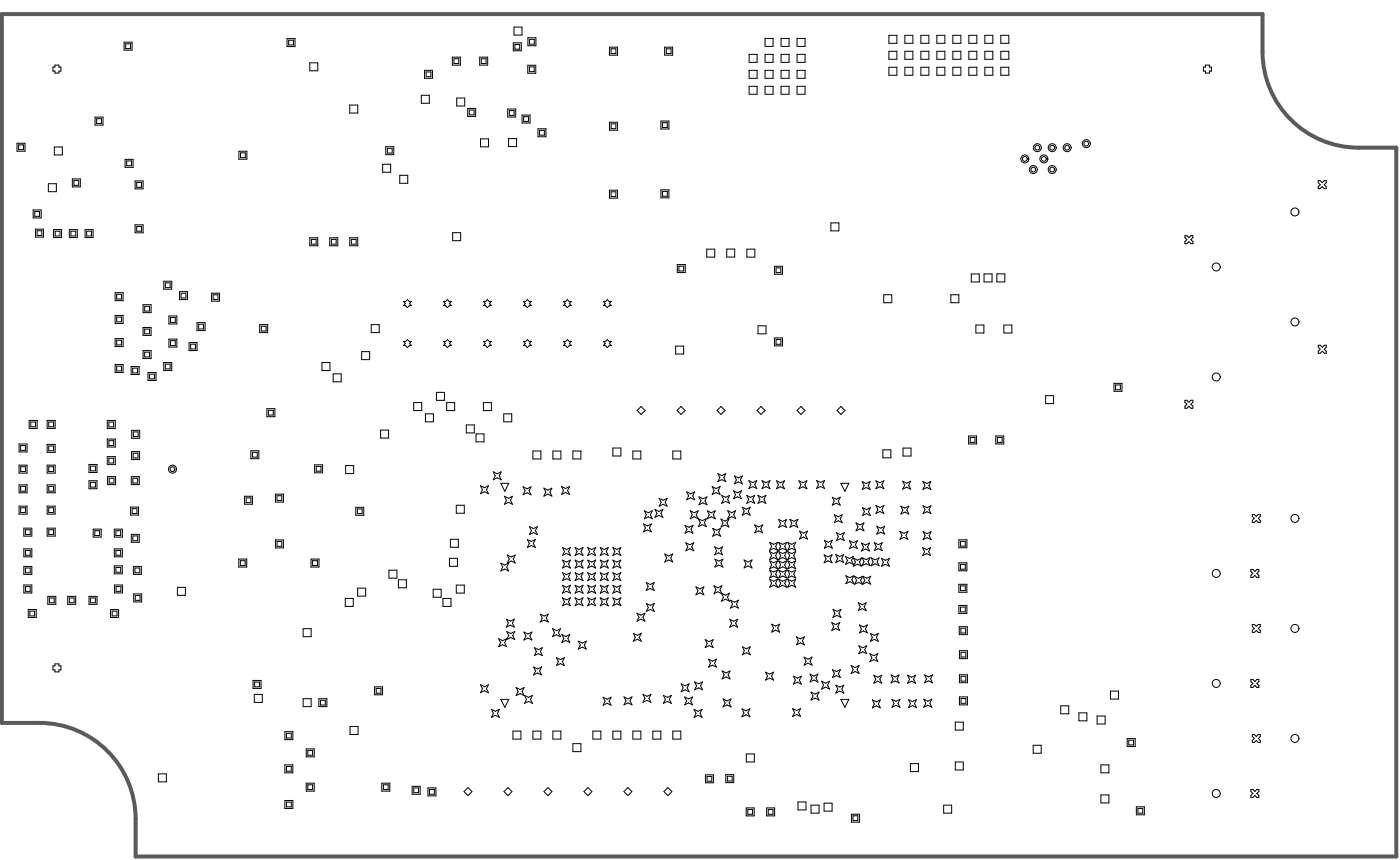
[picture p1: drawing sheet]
<svg xmlns="http://www.w3.org/2000/svg" width="148mm" height="91mm" viewBox="0 0 148 91" stroke-linecap="round" stroke-linejoin="round" font-family="sans-serif">
<path d="M.2 1.5h133.4v4a10.2 10.2 0 0 0 10.2 10.1h4v75h-133.4v-3.9a10.2 10.2 0 0 0-10.2-10.2h-4z" fill="none" stroke="#5a5a5a" stroke-width=".42"/>
<g fill="none" stroke="#000" stroke-width=".11">
<path d="M1.8 15.2h.8v.8h-.8zM2 15.3h.5v.5h-.5zM5.1 19.4h.9v.9h-.9zM5.6 7.1h.2v-.2h.4v.2h.2v.4h-.2v.2h-.4v-.2h-.2zM5.8 15.6h.8v.8h-.8zM7.7 18.9h.8v.9h-.8zM7.8 19.1h.5v.5h-.5zM10.1 12.4h.8v.8h-.8zM10.2 12.6h.5v.5h-.5zM13.1 4.5h.9v.8h-.9zM13.2 16.9h.9v.8h-.9zM13.3 4.6h.5v.5h-.5z"/>
<path d="M13.4 17h.5v.5h-.5zM14.3 19.1h.8v.9h-.8zM14.5 19.3h.5v.5h-.5zM25.3 16h.8v.9h-.8zM25.5 16.2h.5v.5h-.5zM30.4 4.1h.8v.8h-.8zM30.5 4.3h.6v.5h-.6zM32.8 6.6h.8v.9h-.8zM37 11.1h.9v.9h-.9zM40.5 17.4h.8v.8h-.8zM40.8 15.5h.9v.9h-.9zM41 15.7h.5v.5h-.5z"/>
<path d="M42.3 18.6h.9v.8h-.9zM44.6 10.1h.8v.8h-.8zM44.9 7.4h.9v.9h-.9zM45.1 7.6h.5v.5h-.5zM47.9 6h.8v.9h-.8zM48 6.2h.6v.5h-.6zM48.3 10.4h.9v.8h-.9zM49.5 11.5h.8v.8h-.8zM49.7 11.6h.5v.6h-.5zM50.8 6h.8v.9h-.8zM50.9 14.7h.8v.8h-.8zM50.9 6.2h.5v.5h-.5z"/>
<path d="M53.7 11.5h.9v.9h-.9zM53.8 14.7h.9v.8h-.9zM53.9 11.7h.5v.5h-.5zM54.3 4.5h.9v.9h-.9zM54.4 2.9h.8v.8h-.8zM54.5 4.7h.5v.5h-.5zM55.3 12.2h.8v.8h-.8zM55.4 12.3h.5v.6h-.5zM55.9 6.9h.8v.9h-.8zM55.9 4h.8v.8h-.8zM56 7.1h.5v.5h-.5zM56 4.2h.5v.5h-.5z"/>
<path d="M56.9 13.6h.9v.9h-.9zM57.1 13.8h.5v.5h-.5zM64.5 5h.8v.8h-.8zM64.5 12.9h.8v.9h-.8zM64.7 13.1h.5v.5h-.5zM64.7 5.2h.5v.5h-.5zM69.9 12.8h.9v.9h-.9zM70.1 13h.5v.5h-.5zM70.3 5h.9v.8h-.9zM70.5 5.2h.5v.5h-.5zM79.3 7.4h.8v.9h-.8zM79.3 5.8h.8v.8h-.8z"/>
<path d="M79.3 9.1h.8v.9h-.8zM81 7.4h.8v.9h-.8zM81 4.1h.8v.8h-.8zM81 5.8h.8v.8h-.8zM81 9.1h.8v.9h-.8zM82.7 7.4h.8v.9h-.8zM82.7 9.1h.8v.9h-.8zM82.7 5.8h.8v.8h-.8zM82.7 4.1h.8v.8h-.8zM84.4 7.4h.8v.9h-.8zM84.4 9.1h.8v.9h-.8zM84.4 5.8h.8v.8h-.8z"/>
<path d="M84.4 4.1h.8v.8h-.8zM94.1 7.1h.8v.9h-.8zM94.1 3.7h.8v.9h-.8zM94.1 5.4h.8v.9h-.8zM95.8 7.1h.8v.9h-.8zM95.8 5.4h.8v.9h-.8zM95.8 3.7h.8v.9h-.8zM97.5 7.1h.8v.9h-.8zM97.5 5.4h.8v.9h-.8zM97.5 3.7h.8v.9h-.8zM99.2 7.1h.8v.9h-.8zM99.2 5.4h.8v.9h-.8z"/>
<path d="M99.2 3.7h.8v.9h-.8zM100.8 7.1h.9v.9h-.9zM100.8 5.4h.9v.9h-.9zM100.8 3.7h.9v.9h-.9zM102.5 7.1h.9v.9h-.9zM102.5 5.4h.9v.9h-.9zM102.5 3.7h.9v.9h-.9zM104.2 7.1h.9v.9h-.9zM104.2 5.4h.9v.9h-.9zM104.2 3.7h.9v.9h-.9zM105.9 7.1h.9v.9h-.9zM105.9 5.4h.9v.9h-.9z"/>
<path d="M105.9 3.7h.9v.9h-.9zM127.4 7.1h.2v-.2h.4v.2h.2v.4h-.2v.2h-.4v-.2h-.2zM139.5 19.1h.2l.2 .2 .2-.2h.3v.2l-.3 .2 .3 .3v.2h-.3l-.2-.2-.2 .2h-.2v-.2l.2-.3-.2-.2zM3.5 22.2h.9v.9h-.9zM3.7 22.4h.5v.5h-.5zM3.8 24.3h.8v.8h-.8zM3.9 24.4h.5v.5h-.5zM5.7 24.3h.8v.8h-.8zM5.8 24.5h.5v.5h-.5zM7.3 24.3h.9v.8h-.9zM7.5 24.5h.5v.5h-.5zM9 24.3h.8v.8h-.8z"/>
<path d="M9.2 24.5h.5v.5h-.5zM12.2 35.8h.8v.9h-.8zM12.2 38.6h.8v.8h-.8zM12.2 31h.8v.8h-.8zM12.2 33.4h.8v.8h-.8zM12.4 36h.5v.5h-.5zM12.4 31.1h.5v.6h-.5zM12.4 33.6h.5v.5h-.5zM12.4 38.8h.5v.5h-.5zM13.9 38.8h.8v.8h-.8zM14 39h.6v.5h-.6zM14.3 23.8h.8v.8h-.8z"/>
<path d="M14.5 24h.5v.5h-.5zM15.1 32.2h.9v.9h-.9zM15.1 34.7h.9v.8h-.9zM15.1 37.1h.9v.8h-.9zM15.3 32.4h.5v.5h-.5zM15.3 34.8h.5v.5h-.5zM15.3 37.3h.5v.5h-.5zM15.7 39.4h.8v.9h-.8zM15.8 39.6h.5v.5h-.5zM17.3 29.8h.9v.8h-.9zM17.3 38.4h.9v.8h-.9zM17.5 29.9h.5v.5h-.5z"/>
<path d="M17.5 38.5h.5v.5h-.5zM17.9 35.9h.8v.8h-.8zM17.9 33.4h.8v.9h-.8zM18 36.1h.6v.5h-.6zM18 33.6h.6v.5h-.6zM19 30.9h.8v.8h-.8zM19.2 31h.5v.5h-.5zM20 36.3h.9v.8h-.9zM20.2 36.4h.5v.5h-.5zM20.9 34.1h.8v.9h-.8zM21 34.3h.5v.5h-.5zM22.4 31h.8v.9h-.8z"/>
<path d="M22.6 31.2h.5v.5h-.5zM27.5 34.4h.8v.8h-.8zM27.7 34.5h.5v.5h-.5zM32.8 25.2h.8v.8h-.8zM33 25.3h.5v.5h-.5zM34.1 38.4h.8v.8h-.8zM34.9 25.2h.8v.8h-.8zM35.1 25.3h.5v.5h-.5zM35.3 39.6h.8v.8h-.8zM37 25.2h.9v.8h-.9zM37.2 25.3h.5v.5h-.5zM38.3 37.2h.8v.9h-.8z"/>
<path d="M39.3 34.4h.8v.8h-.8zM42.7 36.1h.2l.2-.2 .2 .2h.2l-.2 .3 .2 .2h-.2l-.2 .2-.2-.2h-.2l.2-.2zM42.7 31.9h.2l.2-.2 .2 .2h.2l-.2 .2 .2 .2h-.2l-.2 .3-.2-.3h-.2l.2-.2zM46.9 36.1h.2l.3-.2 .2 .2h.2l-.2 .3 .2 .2h-.2l-.2 .2-.3-.2h-.2l.2-.2zM46.9 31.9h.2l.3-.2 .2 .2h.2l-.2 .2 .2 .2h-.2l-.2 .3-.3-.3h-.2l.2-.2zM47.9 24.6h.9v.9h-.9zM51.2 36.1h.2l.2-.2 .2 .2h.2l-.2 .3 .2 .2h-.2l-.2 .2-.2-.2h-.2l.2-.2zM51.2 31.9h.2l.2-.2 .2 .2h.2l-.2 .2 .2 .2h-.2l-.2 .3-.2-.3h-.2l.2-.2zM55.4 36.1h.2l.2-.2 .2 .2h.2l-.2 .3 .2 .2h-.2l-.2 .2-.2-.2h-.2l.2-.2zM55.4 31.9h.2l.2-.2 .2 .2h.2l-.2 .2 .2 .2h-.2l-.2 .3-.2-.3h-.2l.2-.2zM59.6 36.1h.2l.2-.2 .3 .2h.2l-.2 .3 .2 .2h-.2l-.3 .2-.2-.2h-.2l.2-.2zM59.6 31.9h.2l.2-.2 .3 .2h.2l-.2 .2 .2 .2h-.2l-.3 .3-.2-.3h-.2l.2-.2z"/>
<path d="M63.9 36.1h.2l.2-.2 .2 .2h.2l-.2 .3 .2 .2h-.2l-.2 .2-.2-.2h-.2l.2-.2zM63.9 31.9h.2l.2-.2 .2 .2h.2l-.2 .2 .2 .2h-.2l-.2 .3-.2-.3h-.2l.2-.2zM64.5 20.1h.8v.9h-.8zM64.7 20.3h.5v.5h-.5zM69.9 20.1h.9v.8h-.9zM70.1 20.3h.5v.5h-.5zM71.5 36.6h.9v.9h-.9zM71.7 28h.8v.8h-.8zM71.9 28.2h.5v.5h-.5zM74.8 26.4h.8v.8h-.8zM76.9 26.4h.9v.8h-.9zM79 26.4h.9v.8h-.9z"/>
<path d="M80.2 34.5h.9v.8h-.9zM82 28.2h.8v.8h-.8zM82 35.8h.8v.8h-.8zM82.1 28.3h.5v.6h-.5zM82.1 35.9h.5v.5h-.5zM87.9 23.6h.9v.8h-.9zM93.5 31.2h.9v.8h-.9zM100.6 31.2h.9v.8h-.9zM102.8 29h.8v.8h-.8zM103.3 34.4h.8v.8h-.8zM104.1 29h.9v.8h-.9zM105.5 29h.8v.8h-.8z"/>
<path d="M106.2 34.4h.9v.8h-.9zM125.4 24.9h.2l.2 .3 .2-.3h.3v.3l-.3 .2 .3 .2v.2h-.3l-.2-.2-.2 .2h-.2v-.2l.2-.2-.2-.2zM139.5 36.5h.2l.2 .3 .2-.3h.3v.3l-.3 .2 .3 .2v.2h-.3l-.2-.2-.2 .2h-.2v-.2l.2-.2-.2-.2zM2 47h.9v.8h-.9zM2 49.2h.9v.9h-.9zM2 51.3h.9v.9h-.9zM2 53.6h.9v.8h-.9zM2.2 47.2h.5v.5h-.5zM2.2 49.4h.5v.5h-.5zM2.2 51.5h.5v.5h-.5zM2.2 53.7h.5v.5h-.5zM2.5 55.9h.9v.8h-.9z"/>
<path d="M2.5 58.1h.9v.8h-.9zM2.5 59.9h.9v.9h-.9zM2.7 56.1h.5v.5h-.5zM2.7 58.3h.5v.5h-.5zM3.1 44.5h.8v.8h-.8zM3.3 44.7h.5v.5h-.5zM5 55.9h.8v.8h-.8zM5 53.6h.8v.8h-.8zM5 51.3h.8v.9h-.8zM5 49.2h.8v.9h-.8zM5 44.5h.8v.8h-.8zM5 47h.8v.9h-.8z"/>
<path d="M5.2 56.1h.5v.5h-.5zM5.2 53.7h.5v.5h-.5zM5.2 51.5h.5v.5h-.5zM5.2 49.4h.5v.5h-.5zM5.2 44.7h.5v.5h-.5zM5.2 47.2h.5v.5h-.5zM9.4 49.2h.9v.8h-.9zM9.4 50.9h.9v.8h-.9zM9.6 49.3h.5v.5h-.5zM9.6 51h.5v.6h-.5zM9.9 56h.8v.8h-.8zM10 56.2h.5v.5h-.5z"/>
<path d="M11.4 44.5h.8v.8h-.8zM11.4 48.3h.8v.9h-.8zM11.4 46.5h.8v.8h-.8zM11.4 50.4h.8v.9h-.8zM11.5 44.7h.5v.5h-.5zM11.5 46.6h.5v.5h-.5zM11.5 48.5h.5v.5h-.5zM11.6 50.6h.5v.5h-.5zM12.1 58.1h.8v.8h-.8zM12.1 56h.8v.8h-.8zM12.1 59.9h.8v.8h-.8zM12.3 58.3h.5v.5h-.5z"/>
<path d="M12.3 56.2h.5v.5h-.5zM13.8 53.7h.9v.8h-.9zM13.9 50.4h.8v.9h-.8zM13.9 56.6h.8v.8h-.8zM13.9 47.8h.9v.8h-.9zM13.9 45.5h.9v.9h-.9zM14 53.8h.5v.5h-.5zM14.1 56.7h.5v.5h-.5zM14.1 50.6h.5v.5h-.5zM14.1 48h.5v.5h-.5zM14.1 45.7h.5v.5h-.5zM14.1 59.9h.9v.9h-.9z"/>
<path d="M25.3 59.2h.8v.8h-.8zM25.4 59.3h.5v.5h-.5zM25.9 52.5h.8v.9h-.8zM26 52.7h.6v.5h-.6zM26.5 47.7h.9v.8h-.9zM26.7 47.9h.5v.5h-.5zM28.2 43.3h.9v.8h-.9zM28.4 43.4h.5v.5h-.5zM29.1 52.3h.9v.8h-.9zM29.1 57.1h.9v.9h-.9zM29.3 52.5h.5v.5h-.5zM29.3 57.3h.5v.5h-.5z"/>
<path d="M32.9 59.2h.9v.8h-.9zM33.1 59.3h.5v.5h-.5zM33.3 49.2h.8v.8h-.8zM33.5 49.4h.5v.5h-.5zM36.6 49.3h.8v.8h-.8zM37.7 53.7h.8v.8h-.8zM37.8 53.9h.5v.5h-.5zM40.3 45.5h.8v.9h-.8zM43.8 42.6h.8v.9h-.8zM45 43.8h.9v.8h-.9zM46.2 41.5h.8v.9h-.8zM47.3 42.6h.8v.9h-.8z"/>
<path d="M47.6 59.1h.8v.8h-.8zM47.7 57.1h.8v.8h-.8zM48.3 53.5h.8v.8h-.8zM49.3 45h.9v.8h-.9zM50.4 45.9h.8v.9h-.8zM50.8 51.4l.5 .2 .4-.2-.2 .4 .2 .5-.4-.3-.5 .3 .3-.5zM51.2 42.6h.8v.9h-.8zM52.2 49.9l.4 .2 .4-.2-.2 .5 .2 .4-.4-.2-.4 .2 .2-.4zM53 59.6l.4 .2 .4-.2-.2 .4 .2 .4-.4-.2-.4 .2 .2-.4zM53 51.2h.8l-.4 .8zM53.3 43.8h.9v.8h-.9zM53.4 52.5l.4 .2 .4-.2-.2 .4 .2 .5-.4-.2-.4 .2 .2-.5z"/>
<path d="M53.7 58.7l.4 .3 .4-.3-.2 .5 .2 .4-.4-.2-.4 .2 .2-.4zM55.4 51.5l.4 .2 .4-.2-.2 .4 .2 .5-.4-.2-.4 .2 .2-.5zM55.8 57.1l.4 .2 .5-.2-.3 .4 .3 .4-.5-.2-.4 .2 .2-.4zM56 55.7l.5 .2 .4-.2-.2 .5 .2 .4-.4-.2-.5 .2 .2-.4zM56.4 47.7h.8v.9h-.8zM57.6 51.7l.4 .2 .4-.2-.2 .4 .2 .4-.4-.2-.4 .2 .2-.4zM58.5 47.7h.9v.9h-.9zM59.4 51.5l.5 .2 .4-.2-.2 .4 .2 .4-.4-.2-.5 .2 .2-.4zM59.5 59.3l.5 .2 .4-.2-.2 .4 .2 .4-.4-.2-.5 .2 .2-.4zM59.5 57.9l.5 .3 .4-.3-.2 .5 .2 .4-.4-.2-.5 .2 .2-.4zM60.6 47.7h.9v.9h-.9zM60.9 59.3l.4 .2 .4-.2-.2 .4 .2 .4-.4-.2-.4 .2 .2-.4z"/>
<path d="M60.9 57.9l.4 .3 .4-.3-.2 .5 .2 .4-.4-.2-.4 .2 .2-.4zM62.2 57.9l.4 .3 .4-.3-.2 .5 .2 .4-.4-.2-.4 .2 .2-.4zM62.2 59.3l.4 .2 .4-.2-.2 .4 .2 .4-.4-.2-.4 .2 .2-.4zM63.5 57.9l.5 .3 .4-.3-.2 .5 .2 .4-.4-.2-.5 .2 .2-.4zM63.5 59.3l.5 .2 .4-.2-.2 .4 .2 .4-.4-.2-.5 .2 .2-.4zM64.9 59.3l.4 .2 .4-.2-.2 .4 .2 .4-.4-.2-.4 .2 .2-.4zM64.9 57.9l.4 .3 .4-.3-.2 .5 .2 .4-.4-.2-.4 .2 .2-.4zM64.9 47.4h.8v.9h-.8zM67 47.7h.8v.9h-.8zM67.4 43.4l.5-.4 .4 .4-.4 .5zM68.1 55.4l.4 .3 .4-.3-.2 .5 .2 .4-.4-.2-.4 .2 .2-.4zM68.2 54.1l.4 .2 .4-.2-.2 .4 .2 .4-.4-.2-.4 .2 .2-.4z"/>
<path d="M69.3 53.9l.4 .2 .5-.2-.3 .4 .3 .5-.5-.3-.4 .3 .2-.5zM69.8 52.7l.4 .2 .4-.2-.2 .5 .2 .4-.4-.2-.4 .2 .2-.4zM70.4 58.6l.4 .2 .4-.2-.2 .5 .2 .4-.4-.2-.4 .2 .2-.4zM71.2 47.7h.9v.9h-.9zM71.7 43.4l.4-.4 .4 .4-.4 .5zM72.5 55.6l.4 .2 .4-.2-.2 .4 .2 .4-.4-.2-.4 .2 .2-.4zM72.6 57.4l.4 .3 .4-.3-.2 .5 .2 .4-.4-.2-.4 .2 .2-.4zM72.7 52.1l.4 .2 .4-.2-.2 .4 .2 .4-.4-.2-.4 .2 .2-.4zM73.1 54.1l.2 .4-.2 .4 .4-.2 .8 .4 .4-.2-.2 .4 .2 .4-.4-.2-.4 .2 .2-.4-.4-.8 .2-.4-.4 .2zM74 52.6l.4 .2 .4-.2-.2 .4 .2 .4-.4-.2-.4 .2 .2-.4zM74.9 54.1l.4 .2 .4-.2-.2 .4 .2 .4-.4-.2-.4 .2 .2-.4zM75.4 51.5l.4 .2 .4-.2-.2 .4 .2 .4-.4-.2-.4 .2 .2-.4z"/>
<path d="M75.4 55.9l.4 .2 .5-.2-.2 .4 .2 .5-.5-.3-.4 .3 .2-.5zM75.6 57.9l.5 .2 .4-.2-.2 .4 .2 .4-.4-.2-.5 .2 .2-.4zM75.7 59.2l.4 .2 .4-.2-.2 .4 .2 .4-.4-.2-.4 .2 .2-.4zM75.9 43.4l.4-.4 .4 .4-.4 .5zM76 50.1l.4 .2 .4-.2-.2 .5 .2 .4-.4-.2-.4 .2 .2-.4zM76.3 54.9l.4 .2 .4-.2-.2 .5 .2 .4-.4-.2-.4 .2 .2-.4zM76.4 52.4l.4 .2 .4-.2-.2 .4 .2 .5-.4-.2-.4 .2 .2-.5zM77 54l.4 .3 .5-.3-.3 .5 .3 .4-.5-.2-.4 .2 .2-.4zM77.6 51.9l.5 .3 .4-.3-.2 .5 .2 .4-.4-.2-.5 .2 .2-.4zM77.7 50.4l.4 .2 .5-.2-.2 .4 .2 .4-.5-.2-.4 .2 .2-.4zM78.5 53.7l.5 .2 .4-.2-.2 .4 .2 .4-.4-.2-.5 .2 .3-.4zM78.7 59.3l.5 .2 .4-.2-.2 .4 .2 .4-.4-.2-.5 .2 .3-.4z"/>
<path d="M79 52.4l.4 .2 .5-.2-.2 .4 .2 .5-.5-.2-.4 .2 .2-.5zM79.2 50.9l.5 .2 .4-.2-.2 .4 .2 .4-.4-.2-.5 .2 .3-.4zM79.9 55.6l.4 .2 .4-.2-.2 .4 .2 .4-.4-.2-.4 .2 .2-.4zM80.1 43.4l.4-.4 .5 .4-.5 .5zM80.2 52.4l.4 .2 .5-.2-.3 .4 .3 .5-.5-.2-.4 .2 .2-.5zM80.6 50.9l.5 .2 .4-.2-.2 .4 .2 .4-.4-.2-.5 .2 .3-.4zM81.5 58.4l.4 .2 .4-.2-.2 .4 .2 .4-.4-.2-.4 .2 .2-.4zM81.5 59.4l.4 .2 .4-.2-.2 .4 .2 .4-.4-.2-.4 .2 .2-.4zM81.5 57.4l.4 .2 .4-.2-.2 .4 .2 .4-.4-.2-.4 .2 .2-.4zM82.2 50.9l.4 .2 .4-.2-.2 .4 .2 .4-.4-.2-.4 .2 .2-.4zM82.4 55l.4 .2 .4-.2-.2 .4 .2 .4-.4-.2-.4 .2 .2-.4zM82.4 59.4l.4 .2 .5-.2-.3 .4 .3 .4-.5-.2-.4 .2 .2-.4z"/>
<path d="M82.4 58.4l.4 .2 .5-.2-.3 .4 .3 .4-.5-.2-.4 .2 .2-.4zM82.4 57.4l.4 .2 .5-.2-.3 .4 .3 .4-.5-.2-.4 .2 .2-.4zM83.4 57.4l.4 .2 .4-.2-.2 .4 .2 .4-.4-.2-.4 .2 .2-.4zM83.4 59.4l.4 .2 .4-.2-.2 .4 .2 .4-.4-.2-.4 .2 .2-.4zM83.4 58.4l.4 .2 .4-.2-.2 .4 .2 .4-.4-.2-.4 .2 .2-.4zM83.6 55l.4 .2 .4-.2-.2 .4 .2 .4-.4-.2-.4 .2 .2-.4zM84.4 43.4l.4-.4 .4 .4-.4 .5zM84.6 50.9l.4 .2 .4-.2-.2 .4 .2 .4-.4-.2-.4 .2 .2-.4zM84.6 56.2l.4 .2 .5-.2-.3 .4 .3 .5-.5-.3-.4 .3 .2-.5zM86.4 50.9l.4 .2 .5-.2-.2 .4 .2 .4-.5-.2-.4 .2 .2-.4zM87.2 58.7l.4 .2 .5-.2-.2 .4 .2 .5-.5-.2-.4 .2 .2-.5zM87.2 57.2l.5 .2 .4-.2-.2 .4 .2 .4-.4-.2-.5 .2 .3-.4z"/>
<path d="M88.1 52.6l.4 .2 .4-.2-.2 .4 .2 .5-.4-.2-.4 .2 .2-.5zM88.3 54.5l.4 .2 .4-.2-.2 .4 .2 .4-.4-.2-.4 .2 .2-.4zM88.4 58.7l.5 .2 .4-.2-.2 .4 .2 .4-.4-.2-.5 .2 .3-.4zM88.5 56.4l.4 .2 .5-.2-.3 .4 .3 .4-.5-.2-.4 .2 .2-.4zM88.6 43.4l.4-.4 .4 .4-.4 .5zM89 51.2h.8l-.4 .8zM89.5 58.9l.4 .2 .4-.2-.2 .4 .2 .4-.4-.2-.4 .2 .2-.4zM89.9 57.2l.4 .2 .4-.2-.2 .4 .2 .5-.4-.2-.4 .2 .2-.5zM90.3 59.1l.5 .2 .4-.2-.2 .4 .2 .4-.4-.2-.5 .2 .2-.4zM90.6 55.3l.4 .3 .4-.3-.2 .5 .2 .4-.4-.2-.4 .2 .2-.4zM91.2 57.5l.4 .2 .4-.2-.2 .4 .2 .4-.4-.2-.4 .2 .2-.4zM91.2 59l.5 .2 .4-.2-.2 .4 .2 .5-.4-.2-.5 .2 .2-.5z"/>
<path d="M91.2 51l.5 .2 .4-.2-.2 .4 .2 .4-.4-.2-.5 .2 .3-.4zM91.3 53.7l.4 .2 .4-.2-.2 .4 .2 .5-.4-.2-.4 .2 .2-.5zM92.2 59l.4 .2 .4-.2-.2 .5 .2 .4-.4-.2-.4 .2 .2-.4zM92.5 57.4l.5 .2 .4-.2-.2 .5 .2 .4-.4-.2-.5 .2 .2-.4zM92.7 50.9l.4 .2 .4-.2-.2 .4 .2 .4-.4-.2-.4 .2 .2-.4zM92.7 53.5l.4 .2 .4-.2-.2 .4 .2 .4-.4-.2-.4 .2 .2-.4zM92.8 55.7l.4 .2 .4-.2-.2 .4 .2 .4-.4-.2-.4 .2 .2-.4zM93.3 59.1l.4 .2 .4-.2-.2 .4 .2 .4-.4-.2-.4 .2 .2-.4zM93.4 47.6h.9v.9h-.9zM95.2 56.2l.5 .2 .4-.2-.2 .5 .2 .4-.4-.2-.5 .2 .3-.4zM95.3 53.6l.5 .2 .4-.2-.2 .4 .2 .4-.4-.2-.5 .2 .3-.4zM95.5 50.9l.5 .2 .4-.2-.2 .5 .2 .4-.4-.2-.5 .2 .2-.4z"/>
<path d="M95.6 47.4h.8v.9h-.8zM97.6 58l.5 .2 .4-.2-.2 .4 .2 .4-.4-.2-.5 .2 .3-.4zM97.7 51l.4 .2 .4-.2-.2 .4 .2 .4-.4-.2-.4 .2 .2-.4zM97.7 53.5l.4 .2 .4-.2-.2 .4 .2 .5-.4-.2-.4 .2 .2-.5zM97.7 56.3l.4 .2 .4-.2-.2 .4 .2 .4-.4-.2-.4 .2 .2-.4zM101.5 57.1h.8v.9h-.8zM101.5 59.6h.8v.8h-.8zM101.7 57.3h.5v.5h-.5zM101.7 59.7h.5v.5h-.5zM102.5 46.1h.9v.9h-.9zM102.7 46.3h.5v.5h-.5zM105.4 46.1h.8v.9h-.8z"/>
<path d="M105.6 46.3h.5v.5h-.5zM110.7 41.9h.8v.8h-.8zM117.9 40.6h.8v.8h-.8zM118.1 40.7h.5v.5h-.5zM125.4 42.4h.2l.2 .2 .2-.2h.3v.2l-.3 .2 .3 .2v.2h-.3l-.2-.2-.2 .2h-.2v-.2l.2-.2-.2-.2zM132.5 54.4h.2l.3 .3 .2-.3h.2v.3l-.2 .2 .2 .2v.2h-.2l-.2-.2-.3 .2h-.2v-.2l.2-.2-.2-.2zM2.5 61.9h.9v.9h-.9zM2.7 60.1h.5v.5h-.5zM2.7 62.1h.5v.5h-.5zM3 64.5h.8v.9h-.8zM3.2 64.7h.5v.5h-.5zM5.1 63.1h.8v.9h-.8z"/>
<path d="M5.2 63.3h.5v.5h-.5zM5.6 70.5h.2v-.2h.4v.2h.2v.4h-.2v.2h-.4v-.2h-.2zM7.2 63.1h.8v.9h-.8zM7.3 63.3h.5v.5h-.5zM9.4 63.1h.9v.9h-.9zM9.6 63.3h.5v.5h-.5zM11.7 64.5h.8v.9h-.8zM11.9 64.7h.5v.5h-.5zM12.1 61.9h.9v.9h-.9zM12.3 60.1h.5v.5h-.5zM12.3 62.1h.5v.5h-.5zM14.1 62.9h.9v.8h-.9z"/>
<path d="M14.3 60.1h.5v.5h-.5zM14.3 63h.5v.5h-.5zM18.8 62.2h.8v.8h-.8zM26.8 72h.8v.9h-.8zM26.9 73.5h.9v.8h-.9zM26.9 72.2h.6v.5h-.6zM30.1 77.4h.9v.9h-.9zM30.3 77.6h.5v.5h-.5zM32.1 66.5h.8v.9h-.8zM32.1 73.9h.8v.9h-.8zM32.4 79.3h.9v.8h-.9zM32.6 79.4h.5v.5h-.5z"/>
<path d="M33.7 73.9h.9v.9h-.9zM33.9 74.1h.5v.5h-.5zM36.5 63.3h.9v.9h-.9zM37 76.9h.9v.8h-.9zM37.8 62.2h.9v.9h-.9zM39.6 72.7h.9v.8h-.9zM39.8 72.9h.5v.5h-.5zM41.2 60.3h.8v.9h-.8zM42.2 61.4h.8v.8h-.8zM45.8 62.4h.9v.8h-.9zM46.9 63.3h.8v.9h-.8zM48.3 61.9h.8v.9h-.8z"/>
<path d="M50.8 72.5l.5 .2 .4-.2-.2 .4 .2 .4-.4-.2-.5 .2 .3-.4zM52 75.1l.4 .2 .5-.2-.3 .4 .3 .4-.5-.2-.4 .2 .2-.4zM52.8 67.6l.4 .2 .4-.2-.2 .4 .2 .4-.4-.2-.4 .2 .2-.4zM53 74h.8l-.4 .9zM53.6 65.5l.4 .2 .4-.2-.2 .4 .2 .5-.4-.2-.4 .2 .2-.5zM53.6 66.8l.5 .2 .4-.2-.2 .5 .2 .4-.4-.2-.5 .2 .2-.4zM54.3 77.4h.8v.8h-.8zM54.6 72.8l.4 .2 .5-.2-.2 .4 .2 .4-.5-.2-.4 .2 .2-.4zM55.4 66.9l.5 .2 .4-.2-.2 .4 .2 .4-.4-.2-.5 .2 .3-.4zM55.5 73.6l.4 .2 .5-.2-.3 .4 .3 .4-.5-.2-.4 .2 .2-.4zM56.4 77.4h.8v.8h-.8zM56.5 70.6l.4 .2 .4-.2-.2 .4 .2 .4-.4-.2-.4 .2 .2-.4z"/>
<path d="M56.6 68.5l.4 .3 .4-.3-.2 .5 .2 .4-.4-.2-.4 .2 .2-.4zM57.2 65l.4 .2 .4-.2-.2 .4 .2 .4-.4-.2-.4 .2 .2-.4zM58.5 66.5l.4 .2 .4-.2-.2 .5 .2 .4-.4-.2-.4 .2 .2-.4zM58.5 77.4h.9v.8h-.9zM58.9 69.6l.4 .2 .4-.2-.2 .4 .2 .4-.4-.2-.4 .2 .2-.4zM59.5 67.2l.4 .2 .4-.2-.2 .4 .2 .4-.4-.2-.4 .2 .2-.4zM59.5 63.3l.5 .2 .4-.2-.2 .4 .2 .4-.4-.2-.5 .2 .2-.4zM59.5 60.6l.5 .2 .4-.2-.2 .4 .2 .5-.4-.3-.5 .3 .2-.5zM59.5 61.9l.5 .2 .4-.2-.2 .5 .2 .4-.4-.2-.5 .2 .2-.4zM60.6 78.7h.9v.8h-.9zM60.9 60.6l.4 .2 .4-.2-.2 .4 .2 .5-.4-.3-.4 .3 .2-.5zM60.9 63.3l.4 .2 .4-.2-.2 .4 .2 .4-.4-.2-.4 .2 .2-.4z"/>
<path d="M60.9 61.9l.4 .2 .4-.2-.2 .5 .2 .4-.4-.2-.4 .2 .2-.4zM61.2 67.9l.4 .2 .4-.2-.2 .4 .2 .4-.4-.2-.4 .2 .2-.4zM62.2 60.6l.4 .2 .4-.2-.2 .4 .2 .5-.4-.3-.4 .3 .2-.5zM62.2 61.9l.4 .2 .4-.2-.2 .5 .2 .4-.4-.2-.4 .2 .2-.4zM62.2 63.3l.4 .2 .4-.2-.2 .4 .2 .4-.4-.2-.4 .2 .2-.4zM62.7 77.4h.9v.8h-.9zM63.5 63.3l.5 .2 .4-.2-.2 .4 .2 .4-.4-.2-.5 .2 .2-.4zM63.5 60.6l.5 .2 .4-.2-.2 .4 .2 .5-.4-.3-.5 .3 .2-.5zM63.5 61.9l.5 .2 .4-.2-.2 .5 .2 .4-.4-.2-.5 .2 .2-.4zM63.8 73.8l.5 .2 .4-.2-.2 .4 .2 .4-.4-.2-.5 .2 .2-.4zM64.9 60.6l.4 .2 .4-.2-.2 .4 .2 .5-.4-.3-.4 .3 .2-.5zM64.9 63.3l.4 .2 .4-.2-.2 .4 .2 .4-.4-.2-.4 .2 .2-.4z"/>
<path d="M64.9 61.9l.4 .2 .4-.2-.2 .5 .2 .4-.4-.2-.4 .2 .2-.4zM64.9 77.4h.8v.8h-.8zM66 73.8l.5 .2 .4-.2-.2 .4 .2 .4-.4-.2-.5 .2 .3-.4zM67 77.4h.8v.8h-.8zM67 67l.4 .2 .5-.2-.2 .4 .2 .5-.5-.2-.4 .2 .2-.5zM67.4 64.9l.4 .2 .5-.2-.3 .4 .3 .4-.5-.2-.4 .2 .2-.4zM68 73.5l.5 .2 .4-.2-.2 .4 .2 .4-.4-.2-.5 .2 .3-.4zM68.4 61.6l.4 .3 .4-.3-.2 .5 .2 .4-.4-.2-.4 .2 .2-.4zM68.4 63.9l.4 .2 .5-.2-.3 .4 .3 .4-.5-.2-.4 .2 .2-.4zM69.1 77.4h.8v.8h-.8zM70.2 73.6l.4 .2 .5-.2-.3 .4 .3 .4-.5-.2-.4 .2 .2-.4zM71.2 77.4h.9v.8h-.9z"/>
<path d="M72.1 72.4l.4 .2 .4-.2-.2 .4 .2 .4-.4-.2-.4 .2 .2-.4zM72.5 73.8l.4 .2 .4-.2-.2 .4 .2 .4-.4-.2-.4 .2 .2-.4zM73.5 75.1l.4 .2 .4-.2-.2 .4 .2 .4-.4-.2-.4 .2 .2-.4zM73.5 72.2l.4 .2 .5-.2-.3 .4 .3 .4-.5-.2-.4 .2 .2-.4zM73.7 62.1l.4 .2 .4-.2-.2 .4 .2 .5-.4-.3-.4 .3 .2-.5zM74.6 67.7l.5 .2 .4-.2-.2 .4 .2 .4-.4-.2-.5 .2 .2-.4zM75 69.8l.4 .2 .4-.2-.2 .4 .2 .4-.4-.2-.4 .2 .2-.4zM75.6 62l.4 .2 .4-.2-.2 .4 .2 .4-.4-.2-.4 .2 .2-.4zM76.4 62.8l.4 .2 .4-.2-.2 .4 .2 .4-.4-.2-.4 .2 .2-.4zM76.4 71l.4 .2 .5-.2-.2 .4 .2 .5-.5-.3-.4 .3 .2-.5zM76.5 74l.4 .2 .5-.2-.2 .4 .2 .4-.5-.2-.4 .2 .2-.4zM77.2 65.5l.4 .3 .5-.3-.2 .5 .2 .4-.5-.2-.4 .2 .2-.4z"/>
<path d="M77.3 63.5l.4 .2 .5-.2-.3 .4 .3 .5-.5-.2-.4 .2 .2-.5zM78.5 75l.4 .2 .5-.2-.2 .4 .2 .5-.5-.2-.4 .2 .2-.5zM78.6 68.5l.4 .2 .4-.2-.2 .4 .2 .4-.4-.2-.4 .2 .2-.4zM79 79.8h.8v.8h-.8zM81 71.1l.4 .2 .5-.2-.2 .5 .2 .4-.5-.2-.4 .2 .2-.4zM81.5 60.3l.4 .2 .4-.2-.2 .5 .2 .4-.4-.2-.4 .2 .2-.4zM81.5 61.3l.4 .2 .4-.2-.2 .4 .2 .5-.4-.3-.4 .3 .2-.5zM81.7 66.1l.4 .2 .4-.2-.2 .4 .2 .4-.4-.2-.4 .2 .2-.4zM82.4 61.3l.4 .2 .5-.2-.3 .4 .3 .5-.5-.3-.4 .3 .2-.5zM82.4 60.3l.4 .2 .5-.2-.3 .5 .3 .4-.5-.2-.4 .2 .2-.4zM83.4 60.3l.4 .2 .4-.2-.2 .5 .2 .4-.4-.2-.4 .2 .2-.4zM83.4 61.3l.4 .2 .4-.2-.2 .4 .2 .5-.4-.3-.4 .3 .2-.5z"/>
<path d="M83.9 75l.4 .2 .4-.2-.2 .4 .2 .4-.4-.2-.4 .2 .2-.4zM84 71.6l.4 .2 .4-.2-.2 .4 .2 .4-.4-.2-.4 .2 .2-.4zM84.3 67.4l.4 .2 .4-.2-.2 .4 .2 .4-.4-.2-.4 .2 .2-.4zM85.1 69.6l.4 .2 .4-.2-.2 .4 .2 .4-.4-.2-.4 .2 .2-.4zM85.7 71.3l.4 .2 .5-.2-.2 .5 .2 .4-.5-.2-.4 .2 .2-.4zM85.8 73.2l.5 .3 .4-.3-.2 .5 .2 .4-.4-.2-.5 .2 .2-.4zM87 72.1l.4 .2 .4-.2-.2 .4 .2 .4-.4-.2-.4 .2 .2-.4zM88 65.9l.4 .2 .5-.2-.2 .4 .2 .4-.5-.2-.4 .2 .2-.4zM88.1 70.9l.4 .2 .4-.2-.2 .4 .2 .4-.4-.2-.4 .2 .2-.4zM88.2 64.5l.4 .2 .4-.2-.2 .4 .2 .4-.4-.2-.4 .2 .2-.4zM88.5 72.5l.4 .2 .4-.2-.2 .4 .2 .5-.4-.3-.4 .3 .2-.5zM89 74h.8l-.4 .9z"/>
<path d="M89.5 60.9l.4 .2 .5-.2-.2 .5 .2 .4-.5-.2-.4 .2 .2-.4zM90.1 70.4l.4 .2 .4-.2-.2 .5 .2 .4-.4-.2-.4 .2 .2-.4zM90.4 61l.5 .2 .4-.2-.2 .4 .2 .4-.4-.2-.5 .2 .3-.4zM90.8 63.8l.5 .2 .4-.2-.2 .4 .2 .4-.4-.2-.5 .2 .2-.4zM90.9 68.3l.4 .3 .4-.3-.2 .5 .2 .4-.4-.2-.4 .2 .2-.4zM91 66.1l.4 .3 .4-.3-.2 .5 .2 .4-.4-.2-.4 .2 .2-.4zM91.3 61l.4 .2 .5-.2-.3 .4 .3 .4-.5-.2-.4 .2 .2-.4zM92.1 69.2l.4 .2 .4-.2-.2 .4 .2 .4-.4-.2-.4 .2 .2-.4zM92.1 67l.4 .2 .5-.2-.3 .5 .3 .4-.5-.2-.4 .2 .2-.4zM92.3 74.1l.4 .2 .5-.2-.2 .4 .2 .4-.5-.2-.4 .2 .2-.4zM92.5 71.5l.4 .2 .4-.2-.2 .4 .2 .4-.4-.2-.4 .2 .2-.4zM94.3 71.4l.4 .2 .5-.2-.3 .5 .3 .4-.5-.2-.4 .2 .2-.4z"/>
<path d="M94.4 74l.4 .2 .4-.2-.2 .4 .2 .5-.4-.3-.4 .3 .2-.5zM96 71.5l.5 .2 .4-.2-.2 .4 .2 .4-.4-.2-.5 .2 .3-.4zM96.1 74l.5 .3 .4-.3-.2 .5 .2 .4-.4-.2-.5 .2 .3-.4zM97.8 74l.4 .2 .4-.2-.2 .4 .2 .4-.4-.2-.4 .2 .2-.4zM97.9 71.4l.4 .2 .4-.2-.2 .4 .2 .5-.4-.2-.4 .2 .2-.5zM101.1 76.4h.8v.9h-.8zM101.5 61.8h.8v.9h-.8zM101.5 64.1h.8v.8h-.8zM101.5 66.3h.9v.9h-.9zM101.5 68.9h.9v.8h-.9zM101.5 71.4h.9v.9h-.9zM101.5 73.8h.9v.8h-.9z"/>
<path d="M101.7 62h.5v.5h-.5zM101.7 64.2h.5v.6h-.5zM101.7 66.5h.5v.5h-.5zM101.7 69h.5v.5h-.5zM101.7 71.6h.5v.5h-.5zM101.7 73.9h.5v.5h-.5zM109.3 78.9h.9v.8h-.9zM112.3 74.7h.8v.8h-.8zM114.2 75.4h.8v.9h-.8zM116.1 75.8h.9v.8h-.9zM117.5 73.1h.9v.9h-.9zM119.3 78.2h.8v.8h-.8z"/>
<path d="M119.5 78.3h.5v.5h-.5zM132.4 60.3h.2l.2 .2 .2-.2h.2v.2l-.2 .2 .2 .2v.2h-.2l-.2-.2-.2 .2h-.2v-.2l.2-.2-.2-.2zM132.4 71.9h.2l.2 .2 .2-.2h.2v.2l-.2 .2 .2 .2v.3h-.2l-.2-.3-.2 .3h-.2v-.3l.2-.2-.2-.2zM132.5 77.7h.2l.3 .2 .2-.2h.2v.2l-.2 .3 .2 .2v.2h-.2l-.2-.2-.3 .2h-.2v-.2l.2-.2-.2-.3zM132.5 66.1h.2l.3 .2 .2-.2h.2v.2l-.2 .2 .2 .2v.2h-.2l-.2-.2-.3 .2h-.2v-.2l.2-.2-.2-.2zM16.8 81.9h.8v.8h-.8zM30.1 80.9h.9v.9h-.9zM30.1 84.7h.9v.9h-.9zM30.3 81.1h.5v.5h-.5zM30.3 84.9h.5v.5h-.5zM32.4 82.9h.9v.8h-.9zM32.6 83.1h.5v.5h-.5z"/>
<path d="M40.4 82.9h.9v.8h-.9zM40.6 83.1h.5v.5h-.5zM43.6 83.2h.9v.9h-.9zM43.8 83.4h.5v.5h-.5zM45.3 83.4h.8v.8h-.8zM45.5 83.6h.5v.5h-.5zM49.1 83.8l.4-.4 .5 .4-.5 .4zM53.3 83.8l.5-.4 .4 .4-.4 .4zM57.6 83.8l.4-.4 .4 .4-.4 .4zM61.8 83.8l.4-.4 .4 .4-.4 .4zM66 83.8l.5-.4 .4 .4-.4 .4zM70.3 83.8l.4-.4 .4 .4-.4 .4z"/>
<path d="M74.7 82h.8v.8h-.8zM74.8 82.2h.5v.5h-.5zM76.8 82h.9v.8h-.9zM77 82.2h.5v.5h-.5zM79 85.5h.8v.8h-.8zM79.1 85.7h.6v.5h-.6zM81.1 85.5h.9v.8h-.9zM81.3 85.7h.5v.5h-.5zM84.5 84.9h.8v.8h-.8zM85.8 85.2h.9v.9h-.9zM87.2 85h.9v.8h-.9zM90.1 86.2h.9v.8h-.9z"/>
<path d="M90.3 86.3h.5v.5h-.5zM96.4 80.8h.8v.9h-.8zM99.9 85.2h.8v.9h-.8zM101.1 80.6h.8v.9h-.8zM116.5 84.1h.9v.9h-.9zM116.5 81h.9v.8h-.9zM120.3 85.4h.8v.8h-.8zM120.4 85.6h.5v.5h-.5zM132.4 83.6h.2l.2 .2 .2-.2h.2v.2l-.2 .2 .2 .2v.2h-.2l-.2-.2-.2 .2h-.2v-.2l.2-.2-.2-.2z"/>
<circle cx="108.5" cy="16.8" r=".25"/>
<circle cx="108.5" cy="16.8" r=".42"/>
<circle cx="109.4" cy="17.9" r=".25"/>
<circle cx="109.4" cy="17.9" r=".42"/>
<circle cx="109.8" cy="15.6" r=".25"/>
<circle cx="109.8" cy="15.6" r=".42"/>
<circle cx="110.5" cy="16.8" r=".25"/>
<circle cx="110.5" cy="16.8" r=".42"/>
<circle cx="111.4" cy="15.6" r=".25"/>
<circle cx="111.4" cy="17.9" r=".25"/>
<circle cx="111.4" cy="17.9" r=".42"/>
<circle cx="111.4" cy="15.6" r=".42"/>
<circle cx="112.9" cy="15.6" r=".25"/>
<circle cx="112.9" cy="15.6" r=".42"/>
<circle cx="115" cy="15.2" r=".25"/>
<circle cx="115" cy="15.2" r=".42"/>
<circle cx="128.7" cy="39.9" r=".42"/>
<circle cx="128.7" cy="28.3" r=".42"/>
<circle cx="137" cy="22.4" r=".42"/>
<circle cx="137" cy="34.1" r=".42"/>
<circle cx="18.3" cy="49.7" r=".25"/>
<circle cx="18.3" cy="49.7" r=".42"/>
<circle cx="137" cy="54.9" r=".42"/>
<circle cx="128.7" cy="60.7" r=".42"/>
<circle cx="128.7" cy="72.3" r=".42"/>
<circle cx="137" cy="78.2" r=".42"/>
<circle cx="137" cy="66.5" r=".42"/>
<circle cx="128.7" cy="84" r=".42"/>
</g>
</svg>
